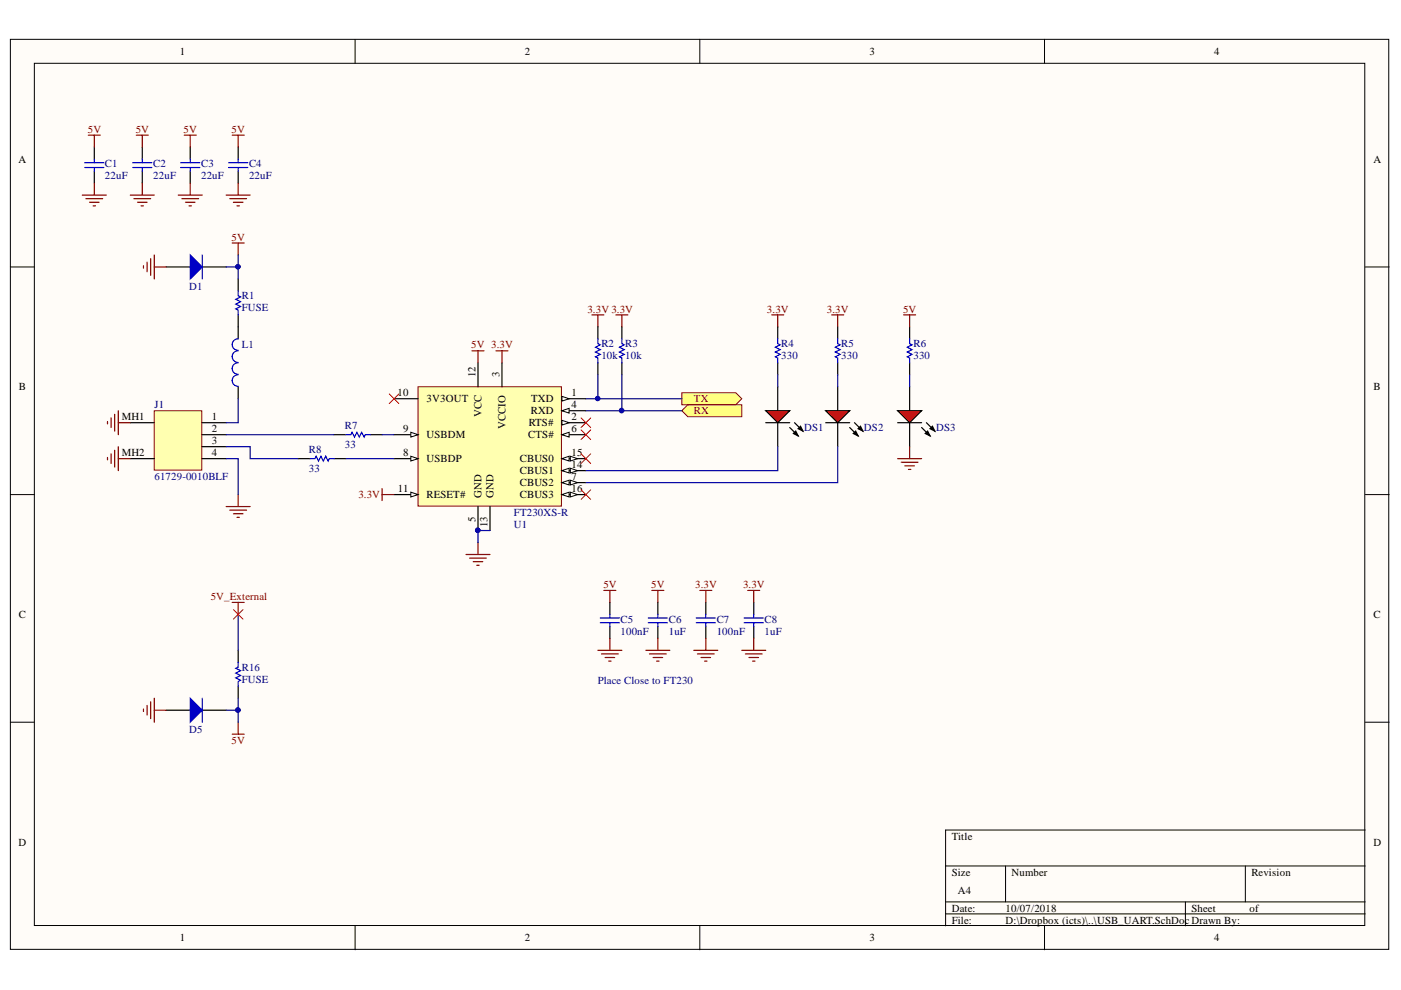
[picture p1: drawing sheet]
<svg xmlns="http://www.w3.org/2000/svg" width="297mm" height="210mm" viewBox="0 0 297 210" stroke-linecap="round" stroke-linejoin="round" font-family="sans-serif">
<defs><g id="words">
<g font-size="2.3">
<text x="38.2" y="11.7">1</text>
<text x="111.3" y="11.7">2</text>
<text x="184.4" y="11.7">3</text>
<text x="257.5" y="11.7">4</text>
<text x="3.9" y="34.5">A</text>
<text x="291.2" y="34.5">A</text>
<text x="4" y="82.8">B</text>
<text x="100.8" y="80" transform="rotate(-90 100.8 80)">12</text>
<text x="105.9" y="80" transform="rotate(-90 105.9 80)">3</text>
<text x="291.2" y="82.8">B</text>
<text x="25.8" y="89.1">MH1</text>
<text x="44.9" y="89.1">1</text>
<text x="84.3" y="84">10</text>
<text x="90.4" y="85.3">3V3OUT</text>
<text x="102.1" y="88.5" transform="rotate(-90 102.1 88.5)">VCC</text>
<text x="112.5" y="87.8">RXD</text>
<text x="112.6" y="85.3">TXD</text>
<text x="121.2" y="84">1</text>
<text x="121.2" y="86.6">4</text>
<text x="121.2" y="89.1">2</text>
<text x="44.9" y="91.6">2</text>
<text x="44.9" y="94.2">3</text>
<text x="85.5" y="91.6">9</text>
<text x="90.4" y="92.9">USBDM</text>
<text x="107.2" y="90.9" transform="rotate(-90 107.2 90.9)">VCCIO</text>
<text x="112" y="92.9">CTS#</text>
<text x="112.1" y="90.4">RTS#</text>
<text x="121.2" y="91.6">6</text>
<text x="25.8" y="96.7">MH2</text>
<text x="44.9" y="96.7">4</text>
<text x="85.5" y="96.7">8</text>
<text x="90.4" y="98">USBDP</text>
<text x="110.2" y="98">CBUS0</text>
<text x="110.2" y="100.5">CBUS1</text>
<text x="121.2" y="96.7">15</text>
<text x="121.2" y="99.3">14</text>
<text x="121.2" y="101.8">7</text>
<text x="84.4" y="104.4">11</text>
<text x="90.4" y="105.7">RESET#</text>
<text x="102.1" y="105.6" transform="rotate(-90 102.1 105.6)">GND</text>
<text x="104.7" y="105.6" transform="rotate(-90 104.7 105.6)">GND</text>
<text x="110.2" y="103.1">CBUS2</text>
<text x="110.2" y="105.7">CBUS3</text>
<text x="121.2" y="104.4">16</text>
<text x="100.8" y="110.6" transform="rotate(-90 100.8 110.6)">5</text>
<text x="103.4" y="111.8" transform="rotate(-90 103.4 111.8)">13</text>
<text x="4" y="131">C</text>
<text x="291.2" y="131">C</text>
<text x="3.9" y="179.3">D</text>
<text x="201.8" y="178.1">Title</text>
<text x="291.2" y="179.3">D</text>
<text x="201.8" y="185.7">Size</text>
<text x="214.5" y="185.7">Number</text>
<text x="265.3" y="185.7">Revision</text>
<text x="203.1" y="189.5">A4</text>
<text x="201.8" y="193.3">Date:</text>
<text x="201.8" y="195.8">File:</text>
<text x="213.2" y="193.3">10/07/2018</text>
<text x="213.2" y="195.8">D:\Dropbox (icts)\..\USB_UART.SchDoc Drawn By:</text>
<text x="252.6" y="193.3">Sheet</text>
<text x="264.9" y="193.3">of</text>
<text x="38.2" y="199.6">1</text>
<text x="111.3" y="199.6">2</text>
<text x="184.4" y="199.6">3</text>
<text x="257.5" y="199.6">4</text>
</g>
<g font-size="2.3" fill="#800000">
<text x="18.6" y="28.1">5V</text>
<text x="28.8" y="28.1">5V</text>
<text x="38.9" y="28.1">5V</text>
<text x="49.1" y="28.1">5V</text>
<text x="49.1" y="51.1">5V</text>
<text x="124.5" y="66.3">3.3V 3.3V</text>
<text x="162.6" y="66.3">3.3V</text>
<text x="175.3" y="66.3">3.3V</text>
<text x="191.5" y="66.3">5V</text>
<text x="99.9" y="73.9">5V 3.3V</text>
<text x="147.1" y="87.8">RX</text>
<text x="147.1" y="85.3">TX</text>
<text x="76" y="105.7">3.3V</text>
<text x="127.9" y="124.7">5V</text>
<text x="138.1" y="124.7">5V</text>
<text x="147.4" y="124.7">3.3V</text>
<text x="157.5" y="124.7">3.3V</text>
<text x="44.7" y="127.2">5V_External</text>
<text x="49.1" y="157.7">5V</text>
</g>
<g font-size="2.3" fill="#000080">
<text x="22.3" y="35.5">C1</text>
<text x="32.5" y="35.5">C2</text>
<text x="42.6" y="35.5">C3</text>
<text x="52.8" y="35.5">C4</text>
<text x="22.3" y="38">22uF</text>
<text x="32.5" y="38">22uF</text>
<text x="42.6" y="38">22uF</text>
<text x="52.8" y="38">22uF</text>
<text x="40.1" y="61.5">D1</text>
<text x="51.3" y="63.5">R1</text>
<text x="51.3" y="66">FUSE</text>
<text x="51.3" y="73.9">L1</text>
<text x="127.5" y="73.6">R2</text>
<text x="127.5" y="76.2">10k 10k</text>
<text x="132.6" y="73.6">R3</text>
<text x="165.7" y="73.6">R4</text>
<text x="165.7" y="76.2">330</text>
<text x="178.3" y="73.6">R5</text>
<text x="178.3" y="76.2">330</text>
<text x="193.7" y="73.6">R6</text>
<text x="193.7" y="76.2">330</text>
<text x="32.7" y="86.6">J1</text>
<text x="65.5" y="96">R8</text>
<text x="73.1" y="90.9">R7</text>
<text x="73.1" y="94.9">33</text>
<text x="170.5" y="91.4">DS1</text>
<text x="183.2" y="91.4">DS2</text>
<text x="198.5" y="91.4">DS3</text>
<text x="32.7" y="101.8">61729-0010BLF</text>
<text x="65.5" y="100">33</text>
<text x="109" y="112">U1</text>
<text x="109" y="109.5">FT230XS-R</text>
<text x="131.6" y="132.1">C5</text>
<text x="131.6" y="134.6">100nF</text>
<text x="141.8" y="132.1">C6</text>
<text x="141.8" y="134.6">1uF</text>
<text x="152" y="132.1">C7</text>
<text x="152" y="134.6">100nF</text>
<text x="162.1" y="132.1">C8</text>
<text x="162.1" y="134.6">1uF</text>
<text x="51.3" y="142.2">R16</text>
<text x="51.3" y="144.7">FUSE</text>
<text x="126.7" y="145">Place Close to FT230</text>
<text x="40.1" y="155.4">D5</text>
</g>
</g></defs>
<g fill="#fffcf8" stroke="#000" stroke-width=".21">
<path d="M2.2 8.3h292.2v193h-292.2z"/>
<path d="M7.3 13.4h282.1v182.8h-282.1z"/>
</g>
<g fill="none" stroke="#000" stroke-width=".21">
<path d="M75.3 8.3v5.1M148.4 8.3v5.1M221.5 8.3v5.1M2.2 56.6h5.1M289.5 56.6h5M2.2 104.9h5.1M289.5 104.9h5M2.2 153.1h5.1M289.5 153.1h5M289.5 176h-89v20.3M75.3 196.3v5.1M148.4 196.3v5.1"/>
<path d="M200.5 183.6h89M200.5 191.2h89M200.5 193.8h89M213.2 183.6v7.6M221.5 196.3v5.1M251.3 191.2v5.1M264 183.6v7.6"/>
</g>
<g fill="#ffff80" stroke="#800000" stroke-width=".21">
<path d="M144.6 87.1l1.2-1.3h11.5v2.6h-11.5z" fill-rule="evenodd"/>
<path d="M144.6 83.3h11.4l1.3 1.2-1.3 1.3h-11.4z" fill-rule="evenodd"/>
</g>
<path d="M88.6 82h30.4v25.3h-30.4z" fill="#ffffb0" stroke="#800000" stroke-width=".21"/>
<path d="M101.3 76.9v5.1M106.4 76.9v5.1M83.5 84.5h5.1M83.5 92.2h5.1M101.3 107.4v5.1M103.9 107.4v5.1" fill="none" stroke="#000" stroke-width=".25"/>
<circle cx="101.3" cy="112.4" r=".46" fill="#000080" stroke="#000080" stroke-width=".21"/>
<path d="M87.1 91.7l1.5 .5-1.5 .5z" fill="#fffcf8"/>
<path d="M87.1 91.7l1.5 .5-1.5 .5z" fill="none" stroke="#000" stroke-width=".21"/>
<path d="M83.5 97.2h5.1" fill="none" stroke="#000" stroke-width=".25"/>
<path d="M87.1 96.7l1.5 .5-1.5 .6z" fill="#fffcf8"/>
<path d="M87.1 96.7l1.5 .5-1.5 .6z" fill="none" stroke="#000" stroke-width=".21"/>
<path d="M83.5 104.9h5.1" fill="none" stroke="#000" stroke-width=".25"/>
<path d="M87.1 104.4l1.5 .5-1.5 .5z" fill="#fffcf8"/>
<path d="M87.1 104.4l1.5 .5-1.5 .5z" fill="none" stroke="#000" stroke-width=".21"/>
<path d="M119.1 84.5h5.1" fill="none" stroke="#000" stroke-width=".25"/>
<path d="M119.1 84l1.6 .5-1.6 .6z" fill="#fffcf8"/>
<path d="M119.1 84l1.6 .5-1.6 .6z" fill="none" stroke="#000" stroke-width=".21"/>
<path d="M119.1 87.1h5.1" fill="none" stroke="#000" stroke-width=".25"/>
<path d="M119.1 87.1l1.6-.5v1z" fill="#fffcf8"/>
<path d="M119.1 87.1l1.6-.5v1z" fill="none" stroke="#000" stroke-width=".21"/>
<path d="M119.1 89.6h5.1" fill="none" stroke="#000" stroke-width=".25"/>
<path d="M119.1 89.1l1.6 .5-1.6 .5z" fill="#fffcf8"/>
<path d="M119.1 89.1l1.6 .5-1.6 .5z" fill="none" stroke="#000" stroke-width=".21"/>
<path d="M119.1 92.2h5.1" fill="none" stroke="#000" stroke-width=".25"/>
<path d="M119.1 92.2l1.6-.5v1z" fill="#fffcf8"/>
<path d="M119.1 92.2l1.6-.5v1z" fill="none" stroke="#000" stroke-width=".21"/>
<path d="M119.1 97.2h5.1" fill="none" stroke="#000" stroke-width=".25"/>
<path d="M119.1 97.2l1.6-.5v1.1z" fill="#fffcf8"/>
<path d="M119.1 97.2l1.6-.5v1.1z" fill="none" stroke="#000" stroke-width=".21"/>
<path d="M120.9 96.7l1.5 .5-1.5 .6z" fill="#fffcf8"/>
<path d="M120.9 96.7l1.5 .5-1.5 .6z" fill="none" stroke="#000" stroke-width=".21"/>
<path d="M119.1 99.8h5.1" fill="none" stroke="#000" stroke-width=".25"/>
<path d="M119.1 99.8l1.6-.5v1z" fill="#fffcf8"/>
<path d="M119.1 99.8l1.6-.5v1z" fill="none" stroke="#000" stroke-width=".21"/>
<path d="M120.9 99.3l1.5 .5-1.5 .5z" fill="#fffcf8"/>
<path d="M120.9 99.3l1.5 .5-1.5 .5z" fill="none" stroke="#000" stroke-width=".21"/>
<path d="M119.1 102.3h5.1" fill="none" stroke="#000" stroke-width=".25"/>
<path d="M119.1 102.3l1.6-.5v1z" fill="#fffcf8"/>
<path d="M119.1 102.3l1.6-.5v1z" fill="none" stroke="#000" stroke-width=".21"/>
<path d="M120.9 101.8l1.5 .5-1.5 .5z" fill="#fffcf8"/>
<path d="M120.9 101.8l1.5 .5-1.5 .5z" fill="none" stroke="#000" stroke-width=".21"/>
<path d="M119.1 104.9h5.1" fill="none" stroke="#000" stroke-width=".25"/>
<path d="M119.1 104.9l1.6-.5v1z" fill="#fffcf8"/>
<path d="M119.1 104.9l1.6-.5v1z" fill="none" stroke="#000" stroke-width=".21"/>
<path d="M120.9 104.4l1.5 .5-1.5 .5z" fill="#fffcf8"/>
<path d="M120.9 104.4l1.5 .5-1.5 .5z" fill="none" stroke="#000" stroke-width=".21"/>
<circle cx="101.3" cy="112.4" r=".46" fill="#000080" stroke="#000080" stroke-width=".21"/>
<g fill="none" stroke="#800000" stroke-width=".25">
<path d="M100.1 74.4h2.5M101.3 74.4v2.5M105.2 74.4h2.5M106.4 74.4v2.5M125.5 66.8h2.5M126.8 66.8v2.5M130.6 66.8h2.5M131.8 66.8v2.5M81 103.6v2.5M81 104.9h2.5M98.8 117.6h5.1M99.6 118.3h3.5"/>
<path d="M100.3 119.1h2.1M101.1 119.9h.5M101.3 115v2.6"/>
</g>
<path d="M82.5 83.5l2.1 2.1M84.6 83.5l-2.1 2.1M123.2 96.2l2 2.1M123.2 91.1l2 2.1M123.2 88.6l2 2M125.2 96.2l-2 2.1M125.2 91.1l-2 2.1M125.2 88.6l-2 2M123.2 103.8l2 2.1M125.2 103.8l-2 2.1" fill="none" stroke="#f00" stroke-width=".21"/>
<path d="M164.9 82v5.1M164.9 89.6v5.1" fill="none" stroke="#000" stroke-width=".25"/>
<path d="M162.4 87.1h5l-2.5 2.5z" fill="#f00"/>
<path d="M162.4 87.1h5l-2.5 2.5zM162.4 89.6h5M167.4 90.6l1.8 1.8M168.2 91.9l.5-.5 .5 1zM168.5 89.6l1.7 1.8M169.2 90.9l.5-.5 .5 1zM177.6 82v5.1M177.6 89.6v5.1" fill="none" stroke="#000" stroke-width=".25"/>
<path d="M168.2 91.9l.5-.5 .5 1zM169.2 90.9l.5-.5 .5 1z" fill="#000"/>
<path d="M163.6 66.8h2.6M164.9 66.8v2.5" fill="none" stroke="#800000" stroke-width=".25"/>
<path d="M175.1 87.1h5l-2.5 2.5z" fill="#f00"/>
<path d="M175.1 87.1h5l-2.5 2.5zM175.1 89.6h5M180.1 90.6l1.8 1.8M180.9 91.9l.5-.5 .5 1zM181.2 89.6l1.7 1.8M181.9 90.9l.5-.5 .5 1z" fill="none" stroke="#000" stroke-width=".25"/>
<path d="M180.9 91.9l.5-.5 .5 1zM181.9 90.9l.5-.5 .5 1z" fill="#000"/>
<path d="M176.3 66.8h2.6M177.6 66.8v2.5" fill="none" stroke="#800000" stroke-width=".25"/>
<path d="M32.7 87.1h10.1v12.6h-10.1z" fill="#ffffb0" stroke="#800000" stroke-width=".21"/>
<g fill="none" stroke="#000" stroke-width=".25">
<path d="M35.2 56.6h5.1M42.9 56.6h5.1M50.5 59.1v2.6M50.5 66.8v5M126.8 69.3v2.5M126.8 76.9v2.6M131.8 69.3v2.5M131.8 76.9v2.6M164.9 69.3v2.5M164.9 76.9v2.6M177.6 69.3v2.5M177.6 76.9v2.6"/>
<path d="M27.6 89.6h5.1M27.6 97.2h5.1M42.9 89.6h5.1M42.9 92.2h5.1M42.9 94.7h5.1M42.9 97.2h5.1M50.5 82v2.5M63.2 97.2h2.6M70.8 92.2h2.6M70.8 97.2h2.6M78.5 92.2h2.5"/>
</g>
<path d="M50.5 79.5a1.22 1.22 0 0 0-1.3 1.2 1.22 1.22 0 0 0 1.3 1.2M50.5 76.9a1.22 1.22 0 0 0-1.3 1.2 1.22 1.22 0 0 0 1.3 1.3M50.5 74.4a1.23 1.23 0 0 0-1.3 1.2 1.23 1.23 0 0 0 1.3 1.2M50.5 71.8a1.22 1.22 0 0 0-1.3 1.3 1.22 1.22 0 0 0 1.3 1.2M50.5 61.7v1l.5 .3-1 .5 1 .5-1 .5 1 .5-1 .5 .5 .2v1.1M126.8 71.8v1.1l.5 .2-1 .5 1 .5-1 .5 1 .5-1 .6 .5 .2v1M131.8 71.8v1.1l.6 .2-1.1 .5 1.1 .5-1.1 .5 1.1 .5-1.1 .6 .5 .2v1M164.9 71.8v1.1l.5 .2-1 .5 1 .5-1 .5 1 .5-1 .6 .5 .2v1M177.6 71.8v1.1l.5 .2-1 .5 1 .5-1 .5 1 .5-1 .6 .5 .2v1M65.8 97.2h1l.2-.5 .5 1.1 .5-1.1 .5 1.1 .6-1.1 .5 1.1 .2-.6h1M73.4 92.2h1l.3-.5 .5 1 .5-1 .5 1 .5-1 .5 1 .2-.5h1.1" fill="none" stroke="#00f" stroke-width=".25"/>
<path d="M40.3 54.1l2.6 2.5-2.6 2.5z" fill="#00f"/>
<g fill="none" stroke="#00f" stroke-width=".25">
<path d="M18 34.5h4M18 35.5h4M20 33.7v.8M20 35.5v.8M28.1 34.5h4.1M28.1 35.5h4.1M30.2 33.7v.8M30.2 35.5v.8M38.3 34.5h4.1M38.3 35.5h4.1M40.3 33.7v.8M40.3 35.5v.8"/>
<path d="M48.5 34.5h4M48.5 35.5h4M50.5 33.7v.8M50.5 35.5v.8M40.3 54.1l2.6 2.5-2.6 2.5zM42.9 54.1v5"/>
</g>
<g fill="none" stroke="#800000" stroke-width=".25">
<path d="M18.7 28.7h2.6M20 28.7v2.5M20 38.8v2.6M28.9 28.7h2.5M30.2 28.7v2.5M30.2 38.8v2.6M39.1 28.7h2.5M40.3 28.7v2.5M40.3 38.8v2.6M49.2 28.7h2.6M50.5 28.7v2.5M50.5 38.8v2.6"/>
<path d="M17.5 41.4h5M18.2 42.1h3.6M19 42.9h2M19.7 43.6h.5M27.6 41.4h5.1M28.4 42.1h3.5M29.1 42.9h2.1M29.9 43.6h.5M30.4 56.3v.6M31.2 55.6v2M31.9 54.8v3.6M32.7 54.1v5"/>
<path d="M32.7 56.6h2.5M37.8 41.4h5.1M38.6 42.1h3.5M39.3 42.9h2M40.1 43.6h.5M48 41.4h5M48.7 42.1h3.6M49.2 51.5h2.6M49.5 42.9h2M50.2 43.6h.6M50.5 51.5v2.6M22.8 89.4v.5"/>
<path d="M22.8 97v.5M23.6 88.6v2M23.6 96.2v2.1M24.3 87.8v3.6M24.3 95.5v3.5M25.1 87.1v5.1M25.1 94.7v5.1M25.1 89.6h2.5M25.1 97.2h2.5M48 107.4h5M48.7 108.2h3.6M49.5 108.9h2"/>
<path d="M50.2 109.7h.6M50.5 104.9v2.5"/>
</g>
<path d="M20 31.2v2.5M20 36.3v2.5M30.2 31.2v2.5M30.2 36.3v2.5M40.3 31.2v2.5M40.3 36.3v2.5M50.5 31.2v2.5M50.5 36.3v2.5M192.9 82v5.1M192.9 89.6v5.1" fill="none" stroke="#000" stroke-width=".25"/>
<path d="M190.3 87.1h5.1l-2.5 2.5z" fill="#f00"/>
<g fill="none" stroke="#000" stroke-width=".25">
<path d="M192.9 69.3v2.5M192.9 76.9v2.6M190.3 87.1h5.1l-2.5 2.5zM190.3 89.6h5.1M195.4 90.6l1.8 1.8M196.2 91.9l.5-.5 .5 1zM196.4 89.6l1.8 1.8M197.2 90.9l.5-.5 .5 1zM129.3 127.7v2.6M129.3 132.8v2.5M139.5 127.7v2.6M139.5 132.8v2.5"/>
<path d="M149.6 127.7v2.6M149.6 132.8v2.5M159.8 127.7v2.6M159.8 132.8v2.5M35.2 150.6h5.1M42.9 150.6h5.1"/>
</g>
<path d="M196.2 91.9l.5-.5 .5 1zM197.2 90.9l.5-.5 .5 1z" fill="#000"/>
<g fill="none" stroke="#00f" stroke-width=".25">
<path d="M192.9 71.8v1.1l.5 .2-1 .5 1 .5-1 .5 1 .5-1 .6 .5 .2v1M127.3 131h4M127.3 132h4M129.3 130.3v.7M129.3 132v.8M137.4 131h4.1M137.4 132h4.1M139.5 130.3v.7M139.5 132v.8M147.6 131h4.1M147.6 132h4.1M149.6 130.3v.7"/>
<path d="M149.6 132v.8M157.8 131h4M157.8 132h4M159.8 130.3v.7M159.8 132v.8"/>
</g>
<g fill="none" stroke="#800000" stroke-width=".25">
<path d="M191.6 66.8h2.5M192.9 66.8v2.5M190.3 97.2h5.1M191.1 98h3.5M191.8 98.8h2.1M192.6 99.5h.5M192.9 94.7v2.5M126.8 137.9h5M127.5 138.6h3.6M128 125.2h2.6M128.3 139.4h2M129.3 125.2v2.5"/>
<path d="M129.3 135.3v2.6M136.9 137.9h5.1M137.7 138.6h3.6M138.2 125.2h2.5M138.5 139.4h2M139.5 125.2v2.5M139.5 135.3v2.6M147.1 137.9h5.1M147.9 138.6h3.5M148.4 125.2h2.5M148.6 139.4h2.1M149.6 125.2v2.5"/>
<path d="M149.6 135.3v2.6M157.3 137.9h5.1M158 138.6h3.6M158.5 125.2h2.6M158.8 139.4h2M159.8 125.2v2.5M159.8 135.3v2.6M129.1 140.2h.5M139.2 140.2h.5M149.4 140.2h.5M159.6 140.2h.5"/>
</g>
<path d="M40.3 148l2.6 2.6-2.6 2.5z" fill="#00f"/>
<path d="M40.3 148l2.6 2.6-2.6 2.5zM42.9 148v5.1M50.5 140.4v1l-.5 .3 1 .5-1 .5 1 .5-1 .5 1 .5-.5 .3v1" fill="none" stroke="#00f" stroke-width=".25"/>
<path d="M49.2 127.7h2.6M50.5 127.7v2.6M30.4 150.3v.5M31.2 149.6v2M31.9 148.8v3.6M32.7 148v5.1M32.7 150.6h2.5M49.2 155.7h2.6M50.5 153.1v2.6" fill="none" stroke="#800000" stroke-width=".25"/>
<path d="M50.5 137.9v2.5M50.5 145.5v2.5" fill="none" stroke="#000" stroke-width=".25"/>
<g fill="none" stroke="#000080" stroke-width=".25">
<path d="M48 56.6h2.5M50.5 54.1v5M126.8 79.5v5M131.8 79.5v7.6M164.9 79.5v2.5M177.6 79.5v2.5M192.9 79.5v2.5M48 97.2h2.5v7.7M48 94.7h5v2.5h10.2M48 92.2h22.8M50.5 84.5v5.1h-2.5M73.4 97.2h10.1"/>
<path d="M81 92.2h2.5M124.2 87.1h20.4M124.2 84.5h20.4M164.9 94.7v5.1h-40.7M177.6 94.7v7.6h-53.4M103.9 112.5h-2.6v2.5M50.5 130.3v7.6M48 150.6h2.5M50.5 148v5.1"/>
</g>
<g fill="#000080" stroke="#000080" stroke-width=".21">
<circle cx="101.3" cy="112.4" r=".46"/>
<circle cx="50.4" cy="56.6" r=".46"/>
<circle cx="131.8" cy="87" r=".47"/>
<circle cx="126.7" cy="84.5" r=".46"/>
<circle cx="50.4" cy="150.5" r=".47"/>
</g>
<path d="M49.5 129.2l2 2.1M51.5 129.2l-2 2.1" fill="none" stroke="#f00" stroke-width=".21"/>
<use href="#words"/>
</svg>
